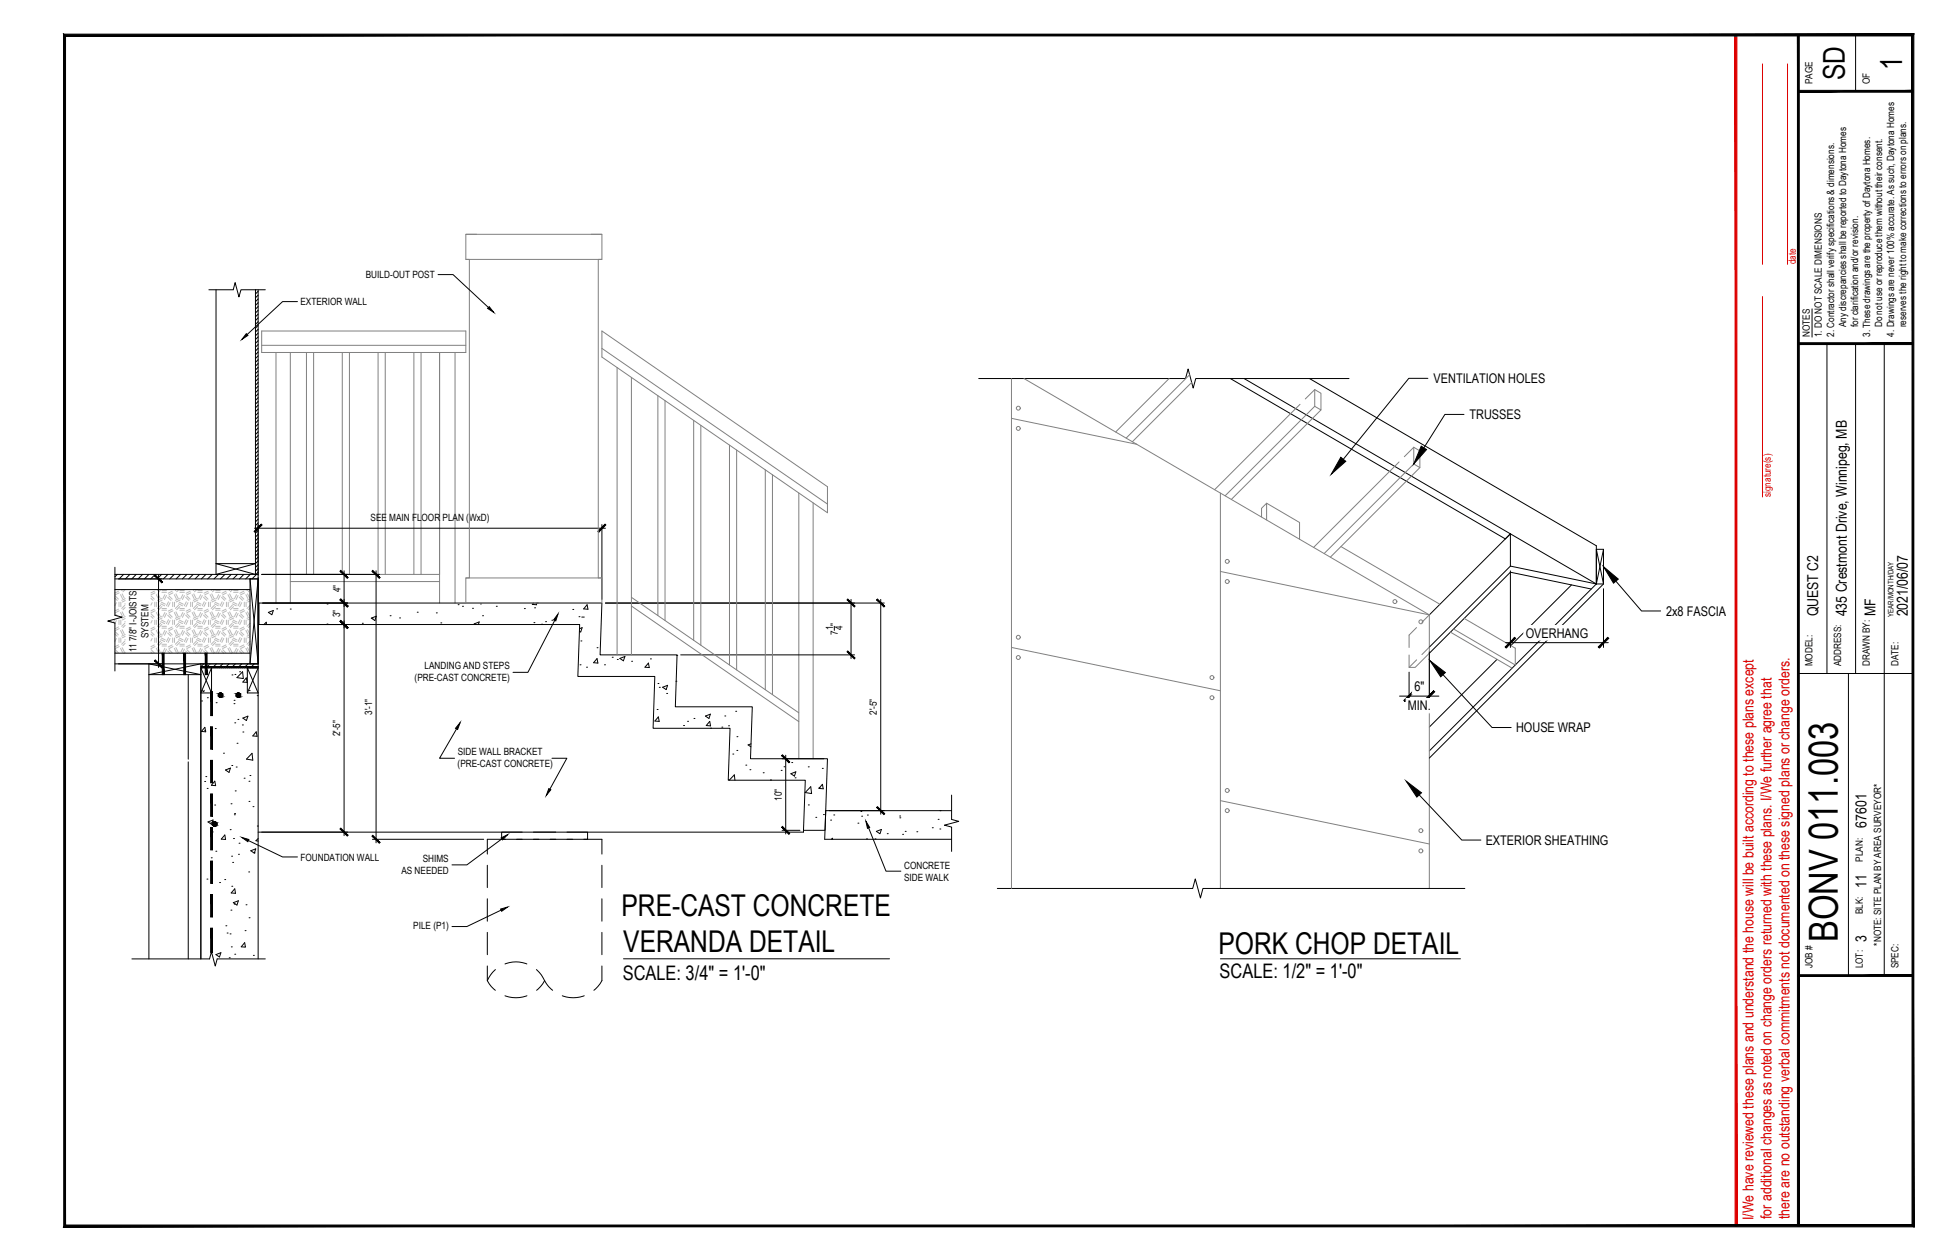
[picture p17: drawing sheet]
<svg xmlns="http://www.w3.org/2000/svg" width="432mm" height="279mm" viewBox="0 0 432 279" stroke-linecap="round" stroke-linejoin="round" font-family="sans-serif">
<defs><g id="words">
<text font-size="8.9" x="407.4" y="208.9" transform="rotate(-90 407.4 208.9)">BONV 011.003</text>
<g font-size="6.7">
<text x="408.9" y="17.8" transform="rotate(-90 408.9 17.8)">SD</text>
<text x="421.6" y="15.5" transform="rotate(-90 421.6 15.5)">1</text>
<text x="137.8" y="203.1">PRE-CAST CONCRETE</text>
<text x="138.2" y="211">VERANDA DETAIL</text>
<text x="270.1" y="211.5">PORK CHOP DETAIL</text>
</g>
<g font-size="4.4">
<text x="138" y="217.4">SCALE: 3/4&quot; = 1'-0&quot;</text>
<text x="270.3" y="216.9">SCALE: 1/2&quot; = 1'-0&quot;</text>
</g>
<g font-size="3.3">
<text x="403" y="136.7" transform="rotate(-90 403 136.7)">QUEST C2</text>
<text x="409.3" y="136.7" transform="rotate(-90 409.3 136.7)">435 Crestmont Drive, Winnipeg, MB</text>
<text x="415.7" y="136.7" transform="rotate(-90 415.7 136.7)">MF</text>
<text x="422.9" y="136.7" transform="rotate(-90 422.9 136.7)">2021/06/07</text>
<text x="413.7" y="183.6" transform="rotate(-90 413.7 183.6)">67601</text>
<text x="413.7" y="196.9" transform="rotate(-90 413.7 196.9)">11</text>
<text x="413.7" y="208.9" transform="rotate(-90 413.7 208.9)">3</text>
</g>
<g font-size="3.3" fill="#d00">
<text x="388.7" y="270.5" transform="rotate(-90 388.7 270.5)">I/We have reviewed these plans and understand the house will be built according to these plans except</text>
<text x="392.7" y="270.3" transform="rotate(-90 392.7 270.3)">for additional changes as noted on change orders returned with these plans. I/We further agree that</text>
<text x="396.7" y="270.3" transform="rotate(-90 396.7 270.3)">there are no outstanding verbal commitments not documented on these signed plans or change orders.</text>
</g>
<g font-size="3">
<text x="317.8" y="85">VENTILATION HOLES</text>
<text x="325.7" y="93">TRUSSES</text>
<text x="369.3" y="136.5">2x8 FASCIA</text>
<text x="338.2" y="141.4">OVERHANG</text>
<text x="313.5" y="153.3">6&quot;</text>
<text x="312" y="157.5">MIN.</text>
<text x="336" y="162.4">HOUSE WRAP</text>
<text x="329.3" y="187.3">EXTERIOR SHEATHING</text>
</g>
<g font-size="2.2">
<text x="401.8" y="18.7" transform="rotate(-90 401.8 18.7)">PAGE</text>
<text x="414.5" y="18.7" transform="rotate(-90 414.5 18.7)">OF</text>
<text x="81.1" y="61.7">BUILD-OUT POST</text>
<text x="66.6" y="67.7">EXTERIOR WALL</text>
<text x="401.2" y="74.8" transform="rotate(-90 401.2 74.8)">NOTES</text>
<text x="403.9" y="74.8" transform="rotate(-90 403.9 74.8)">1. DO NOT SCALE DIMENSIONS</text>
<text x="406.6" y="74.7" transform="rotate(-90 406.6 74.7)">2. Contractor shall verify specifications &amp; dimensions.</text>
<text x="409.2" y="72.6" transform="rotate(-90 409.2 72.6)">Any discrepancies shall be reported to Daytona Homes</text>
<text x="411.9" y="72.6" transform="rotate(-90 411.9 72.6)">for clarification and/or revision.</text>
<text x="414.5" y="74.7" transform="rotate(-90 414.5 74.7)">3. These drawings are the property of Daytona Homes.</text>
<text x="417.2" y="72.6" transform="rotate(-90 417.2 72.6)">Do not use or reproduce them without their consent.</text>
<text x="419.9" y="74.6" transform="rotate(-90 419.9 74.6)">4. Drawings are never 100% accurate. As such, Daytona Homes</text>
<text x="422.5" y="72.6" transform="rotate(-90 422.5 72.6)">reserves the right to make corrections to errors on plans.</text>
<text x="82.1" y="115.6">SEE MAIN FLOOR PLAN (WxD)</text>
<text x="75.5" y="131.3" transform="rotate(-90 75.5 131.3)">4&quot;</text>
<text x="75.4" y="136.9" transform="rotate(-90 75.4 136.9)">3&quot;</text>
<text x="32.9" y="141.5" transform="rotate(-90 32.9 141.5)">SYSTEM</text>
<text x="184.7" y="139.8" transform="rotate(-90 184.7 139.8)">1</text>
<text x="185.7" y="140.8" transform="rotate(-90 185.7 140.8)">7 &quot;</text>
<text x="186.8" y="139.8" transform="rotate(-90 186.8 139.8)">4</text>
<text x="30.3" y="144.7" transform="rotate(-90 30.3 144.7)">11 7/8&quot; I-JOISTS</text>
<text x="94.1" y="148.3">LANDING AND STEPS</text>
<text x="401.8" y="147.8" transform="rotate(-90 401.8 147.8)">MODEL:</text>
<text x="408.1" y="147.8" transform="rotate(-90 408.1 147.8)">ADDRESS:</text>
<text x="414.5" y="147.8" transform="rotate(-90 414.5 147.8)">DRAWN BY:</text>
<text x="420.8" y="147.8" transform="rotate(-90 420.8 147.8)">DATE:</text>
<text x="91.9" y="151">(PRE-CAST CONCRETE)</text>
<text x="82.5" y="158.6" transform="rotate(-90 82.5 158.6)">3'-1&quot;</text>
<text x="194.4" y="158.5" transform="rotate(-90 194.4 158.5)">2'-5&quot;</text>
<text x="75.4" y="163.3" transform="rotate(-90 75.4 163.3)">2'-5&quot;</text>
<text x="101.5" y="167.4">SIDE WALL BRACKET</text>
<text x="101.4" y="170.1">(PRE-CAST CONCRETE)</text>
<text x="173.3" y="177.6" transform="rotate(-90 173.3 177.6)">10&quot;</text>
<text x="66.6" y="190.8">FOUNDATION WALL</text>
<text x="93.7" y="191.2">SHIMS</text>
<text x="412.9" y="191" transform="rotate(-90 412.9 191)">PLAN:</text>
<text x="89" y="193.9">AS NEEDED</text>
<text x="200.4" y="192.6">CONCRETE</text>
<text x="200.4" y="195.3">SIDE WALK</text>
<text x="412.9" y="202.8" transform="rotate(-90 412.9 202.8)">BLK:</text>
<text x="91.6" y="206">PILE (P1)</text>
<text x="417" y="209.7" transform="rotate(-90 417 209.7)">*NOTE: SITE PLAN BY AREA SURVEYOR*</text>
<text x="401.8" y="214.7" transform="rotate(-90 401.8 214.7)">JOB #</text>
<text x="412.9" y="214.7" transform="rotate(-90 412.9 214.7)">LOT:</text>
<text x="420.8" y="214.7" transform="rotate(-90 420.8 214.7)">SPEC:</text>
</g>
<g font-size="2.2" fill="#d00">
<text x="398.1" y="58.6" transform="rotate(-90 398.1 58.6)">date</text>
<text x="392.5" y="110.2" transform="rotate(-90 392.5 110.2)">signature(s)</text>
</g>
<text font-size="1.7" x="419.7" y="136.8" transform="rotate(-90 419.7 136.8)">YEAR/MONTH/DAY</text>
</g></defs>
<!-- layer: 0 -->
<g fill="none" stroke="#bababa" stroke-width=".22">
<path d="M24.2 137.6l.6 .3M25.4 137.4l-.3 .6M25.5 132.6l.5 .5M25.6 136.1l.4 .5M25.6 132.2l.7 .7M25.8 133.6l-.3 .7M25.8 137.6l-.3 .7M26.3 131.1l-.8 .4M26.3 135.1l-.8 .4M26.3 139l-.8 .4M26.4 133.5v1M26.4 137.5v1"/>
<path d="M26.4 139.4l-.9 .4M26.4 131.5l-.9 .4M26.4 135.4l-.9 .5M26.7 139.8l.5 .9M26.7 135.8l.5 .9M26.7 131.9l.5 .9M26.8 133.5v1M26.8 137.5v1M27.1 139.6l.4 .9M27.1 135.7l.4 .9M27.1 131.7l.4 .9M27.2 130.7l-.2 .3"/>
<path d="M27.7 134.2l-.7 .7M27.7 138.2l-.7 .7M27.7 137.9h.1M27.7 133.9h.1M27.7 130.7l-.5 .5M27.8 134.7l-.6 .5M27.8 138.7l-.6 .5M27.8 132.8l-.8 .3M27.8 136.7l-.8 .4M27.8 133.2l-.7 .3M27.8 137.2l-.7 .3M33.5 136.6l.4 .5"/>
<path d="M33.5 132.7l.4 .4M33.5 136.1l.7 .7M33.5 132.2l.7 .7M33.7 133.6l-.2 .6M33.7 137.6l-.2 .5M34.2 131.1l-.7 .4M34.2 135.1l-.7 .4M34.2 139l-.7 .4M34.3 133.5v1M34.3 137.5v1M34.4 135.4l-.9 .5M34.4 139.4l-.9 .4"/>
<path d="M34.4 131.5l-.9 .4M34.7 139.8l.4 .9M34.7 135.8l.4 .9M34.7 131.9l.4 .9M34.7 133.5v1M34.7 137.5v1M35 139.6l.5 .9M35 135.7l.5 .9M35 131.7l.5 .9M35.1 130.7l-.2 .3M35.6 134.2l-.7 .7M35.6 138.2l-.7 .7"/>
<path d="M35.6 137.9l.9 .4M35.6 133.9l.9 .4M35.7 130.7l-.5 .5M35.8 137.5l.8 .4M35.8 133.5l.8 .5M35.8 132.7l-.9 .4M35.8 136.7l-.9 .4M35.9 134.5l-.7 .7M35.9 138.5l-.7 .7M35.9 131.4h1M35.9 135.3h1M35.9 139.3h1"/>
<path d="M35.9 131h1M35.9 134.9h1M35.9 138.9h1M35.9 133l-.8 .5M35.9 137l-.8 .5M36.5 131.9l-.4 .9M36.5 135.8l-.4 .9M36.5 139.8l-.4 .9M36.9 132.1l-.4 .8M36.9 136l-.4 .9M36.9 140l-.4 .9M37.2 136.4l.7 .7"/>
<path d="M37.2 132.4l.7 .7M37.3 133.4l-.4 .9M37.3 137.4l-.4 .9M37.5 136.1l.7 .7M37.5 132.2l.7 .7M37.7 133.6l-.4 .9M37.7 137.6l-.4 .9M38.2 131.1l-.9 .4M38.2 135.1l-.9 .4M38.2 139l-.9 .5M38.3 133.5v1M38.3 137.5v1"/>
<path d="M38.3 131.5l-.8 .4M38.3 135.4l-.8 .5M38.3 139.4l-.8 .4M38.6 139.8l.5 .9M38.6 135.8l.5 .9M38.6 131.9l.5 .9M38.7 133.5v1M38.7 137.5v1M39 139.6l.4 .9M39 135.7l.4 .9M39 131.7l.4 .9M39.1 130.7l-.2 .3"/>
<path d="M39.6 134.2l-.7 .7M39.6 138.2l-.7 .7M39.6 137.9l.9 .4M39.6 133.9l.9 .4M39.7 130.7l-.5 .5M39.7 137.5l.9 .4M39.7 133.5l.9 .5M39.8 132.7l-.9 .4M39.8 136.7l-.9 .4M39.9 131.4h1M39.9 135.3h1M39.9 139.3h1"/>
<path d="M39.9 131h1M39.9 134.9h1M39.9 138.9h1M39.9 134.5l-.7 .7M39.9 138.5l-.7 .7M39.9 133l-.9 .5M39.9 137l-.9 .5M40.5 131.9l-.4 .9M40.5 135.8l-.4 .9M40.5 139.8l-.4 .9M40.9 132.1l-.5 .8M40.9 136l-.5 .9"/>
<path d="M40.9 140l-.5 .9M41.2 136.4l.7 .7M41.2 132.4l.7 .7M41.3 133.4l-.4 .9M41.3 137.4l-.4 .9M41.4 136.1l.7 .7M41.4 132.2l.7 .7M41.7 133.6l-.5 .9M41.7 137.6l-.5 .9M42.1 131.1l-.8 .4M42.1 135.1l-.8 .4M42.1 139l-.8 .5"/>
<path d="M42.3 133.5v1M42.3 137.5v1M42.3 131.5l-.9 .4M42.3 139.4l-.9 .4M42.3 135.4l-.9 .5M42.6 139.8l.4 .9M42.6 135.8l.4 .9M42.6 131.9l.4 .9M42.7 133.5v1M42.7 137.5v1M43 139.6l.4 .9M43 135.7l.4 .9"/>
<path d="M43 131.7l.4 .9M43.1 130.7l-.3 .3M43.5 134.2l-.7 .7M43.5 138.2l-.7 .7M43.5 137.9l.9 .4M43.5 133.9l.9 .4M43.6 130.7l-.5 .5M43.7 137.5l.9 .4M43.7 133.5l.9 .5M43.7 132.7l-.9 .4M43.7 136.7l-.9 .4M43.8 134.5l-.7 .7"/>
<path d="M43.8 138.5l-.7 .7M43.8 131.4h1M43.8 135.3h1M43.8 139.3h1M43.8 131h1M43.8 134.9h1M43.8 138.9h1M43.9 133l-.9 .5M43.9 137l-.9 .5M44.5 131.9l-.5 .9M44.5 135.8l-.5 .9M44.5 139.8l-.5 .9"/>
<path d="M44.8 132.1l-.4 .8M44.8 136l-.4 .9M44.8 140l-.4 .9M45.1 136.4l.7 .7M45.1 132.4l.7 .7M45.3 133.4l-.5 .9M45.3 137.4l-.5 .9M45.4 136.1l.7 .7M45.4 132.2l.7 .7M45.6 133.6l-.4 .9M45.6 137.6l-.4 .9M46.1 131.1l-.9 .4"/>
<path d="M46.1 135.1l-.9 .4M46.1 139l-.9 .5M46.2 133.5v1M46.2 137.5v1M46.3 131.5l-.9 .4M46.3 135.4l-.9 .5M46.3 139.4l-.9 .4M46.6 139.8l.4 .9M46.6 135.8l.4 .9M46.6 131.9l.4 .9M46.6 133.5v1M46.6 137.5v1"/>
<path d="M46.9 139.6l.5 .9M46.9 135.7l.5 .9M46.9 131.7l.5 .9M47 130.7l-.2 .3M47.5 134.2l-.7 .7M47.5 138.2l-.7 .7M47.5 137.9l.9 .4M47.5 133.9l.9 .4M47.6 130.7l-.5 .5M47.7 137.5l.9 .4M47.7 133.5l.9 .5M47.7 132.7l-.9 .4"/>
<path d="M47.7 136.7l-.9 .4M47.8 131.4h1M47.8 135.3h1M47.8 139.3h1M47.8 131h1M47.8 134.9h1M47.8 138.9h1M47.8 134.5l-.7 .7M47.8 138.5l-.7 .7M47.9 133l-.9 .5M47.9 137l-.9 .5M48.5 131.9l-.5 .9"/>
<path d="M48.5 135.8l-.5 .9M48.5 139.8l-.5 .9M48.8 132.1l-.4 .8M48.8 136l-.4 .9M48.8 140l-.4 .9M49.1 136.4l.7 .7M49.1 132.4l.7 .7M49.2 133.4l-.4 .9M49.2 137.4l-.4 .9M49.4 136.1l.7 .7M49.4 132.2l.7 .7M49.6 133.6l-.4 .9"/>
<path d="M49.6 137.6l-.4 .9M50.1 131.1l-.9 .4M50.1 135.1l-.9 .4M50.1 139l-.9 .5M50.2 133.5v1M50.2 137.5v1M50.2 131.5l-.9 .4M50.2 135.4l-.9 .5M50.2 139.4l-.9 .4M50.5 139.8l.5 .9M50.5 135.8l.5 .9M50.5 131.9l.5 .9"/>
<path d="M50.6 133.5v1M50.6 137.5v1M50.9 139.6l.4 .9M50.9 135.7l.4 .9M50.9 131.7l.4 .9M51 130.7l-.2 .3M51.5 134.2l-.7 .7M51.5 138.2l-.7 .7M51.5 137.9l.9 .4M51.5 133.9l.9 .4M51.5 130.7l-.4 .5M51.7 137.5l.8 .4"/>
<path d="M51.7 133.5l.8 .5M51.7 132.7l-.9 .4M51.7 136.7l-.9 .4M51.8 134.5l-.7 .7M51.8 138.5l-.7 .7M51.8 131.4h1M51.8 135.3h1M51.8 139.3h1M51.8 131h1M51.8 134.9h1M51.8 138.9h1M51.8 133l-.9 .5"/>
<path d="M51.8 137l-.9 .5M52.4 131.9l-.4 .9M52.4 135.8l-.4 .9M52.4 139.8l-.4 .9M52.8 132.1l-.5 .8M52.8 136l-.5 .9M52.8 140l-.5 .9M53.1 136.4l.7 .7M53.1 132.4l.7 .7M53.2 133.4l-.4 .9M53.2 137.4l-.4 .9M53.3 136.1l.7 .7"/>
<path d="M53.3 132.2l.7 .7M53.6 133.6l-.5 .9M53.6 137.6l-.5 .9M54 131.1l-.8 .4M54 135.1l-.8 .4M54 139l-.8 .5M54.2 133.5v1M54.2 137.5v1M54.2 131.5l-.9 .4M54.2 135.4l-.9 .5M54.2 139.4l-.9 .4M54.5 139.8l.5 .9"/>
<path d="M54.5 135.8l.5 .9M54.5 131.9l.5 .9M54.6 133.5v1M54.6 137.5v1M54.9 139.6l.4 .9M54.9 135.7l.4 .9M54.9 131.7l.4 .9M55 130.7l-.3 .3M55.4 134.3l-.7 .6M55.4 138.2l-.7 .7M55.4 130.8l-.4 .4M55.4 134.8l-.4 .4"/>
<path d="M55.4 138.8l-.4 .4M55.4 132.8l-.7 .3M55.4 136.8l-.7 .3M55.4 133.2l-.5 .3M55.4 137.2l-.5 .3M25.5 144.5l.3 .3M25.5 140.6l.5 .5M25.6 144.1l.7 .7M25.6 140.1l.7 .7M25.8 141.6l-.3 .6M26.3 143l-.8 .4M26.4 141.5v1"/>
<path d="M26.4 143.4l-.9 .4M26.7 143.8l.5 .8M26.8 141.5v1M27.1 143.6l.4 .9M27.7 142.1l-.7 .8M27.7 141.8l.1 .1M27.8 142.6l-.6 .5M27.8 140.7l-.8 .4M27.8 144.6l-.4 .2M27.8 141.1l-.7 .3M33.5 144.6l.2 .2M33.5 140.6l.4 .5"/>
<path d="M33.5 144.1l.7 .7M33.5 140.1l.7 .7M33.7 141.6l-.2 .5M34.2 143l-.7 .4M34.3 141.5v1M34.4 143.4l-.9 .4M34.7 143.8l.4 .8M34.7 141.5v1M35 143.6l.5 .9M35.6 142.1l-.7 .8M35.6 141.8l.9 .5M35.8 141.5l.8 .4"/>
<path d="M35.8 140.6l-.9 .5M35.8 144.6l-.5 .2M35.9 142.4l-.7 .7M35.9 143.2h1M35.9 142.9h1M35.9 141l-.8 .4M36.5 143.8l-.4 .8M36.9 143.9l-.4 .9M37.2 144.3l.5 .5M37.2 140.4l.7 .7M37.3 141.4l-.4 .9M37.5 144.1l.7 .7"/>
<path d="M37.5 140.1l.7 .7M37.7 141.6l-.4 .9M38.2 143l-.9 .5M38.3 141.5v1M38.3 143.4l-.8 .4M38.6 143.8l.5 .8M38.7 141.5v1M39 143.6l.4 .9M39.6 142.1l-.7 .8M39.6 141.8l.9 .5M39.7 141.5l.9 .4M39.8 140.6l-.9 .5"/>
<path d="M39.8 144.6l-.5 .2M39.9 143.2h1M39.9 142.9h1M39.9 142.4l-.7 .7M39.9 141l-.9 .4M40.5 143.8l-.4 .8M40.9 143.9l-.5 .9M41.2 144.3l.4 .5M41.2 140.4l.7 .7M41.3 141.4l-.4 .9M41.4 144.1l.7 .7M41.4 140.1l.7 .7"/>
<path d="M41.7 141.6l-.5 .9M42.1 143l-.8 .5M42.3 141.5v1M42.3 143.4l-.9 .4M42.6 143.8l.4 .8M42.7 141.5v1M43 143.6l.4 .9M43.5 142.1l-.7 .8M43.5 141.8l.9 .5M43.7 141.5l.9 .4M43.7 140.6l-.9 .5M43.7 144.6l-.4 .2"/>
<path d="M43.8 142.4l-.7 .7M43.8 143.2h1M43.8 142.9h1M43.9 141l-.9 .4M44.5 143.8l-.5 .8M44.8 143.9l-.4 .9M45.1 144.3l.5 .5M45.1 140.4l.7 .7M45.3 141.4l-.5 .9M45.4 144.1l.7 .7M45.4 140.1l.7 .7M45.6 141.6l-.4 .9"/>
<path d="M46.1 143l-.9 .5M46.2 141.5v1M46.3 143.4l-.9 .4M46.6 143.8l.4 .8M46.6 141.5v1M46.9 143.6l.5 .9M47.5 142.1l-.7 .8M47.5 141.8l.9 .5M47.7 141.5l.9 .4M47.7 140.6l-.9 .5M47.7 144.6l-.4 .2M47.8 143.2h1"/>
<path d="M47.8 142.9h1M47.8 142.4l-.7 .7M47.9 141l-.9 .4M48.5 143.8l-.5 .8M48.8 143.9l-.4 .9M49.1 144.3l.5 .5M49.1 140.4l.7 .7M49.2 141.4l-.4 .9M49.4 144.1l.7 .7M49.4 140.1l.7 .7M49.6 141.6l-.4 .9M50.1 143l-.9 .5"/>
<path d="M50.2 141.5v1M50.2 143.4l-.9 .4M50.5 143.8l.5 .8M50.6 141.5v1M50.9 143.6l.4 .9M51.5 142.1l-.7 .8M51.5 141.8l.9 .5M51.7 141.5l.8 .4M51.7 140.6l-.9 .5M51.7 144.6l-.5 .2M51.8 142.4l-.7 .7M51.8 143.2h1"/>
<path d="M51.8 142.9h1M51.8 141l-.9 .4M52.4 143.8l-.4 .8M52.8 143.9l-.5 .9M53.1 144.3l.5 .5M53.1 140.4l.7 .7M53.2 141.4l-.4 .9M53.3 144.1l.7 .7M53.3 140.1l.7 .7M53.6 141.6l-.5 .9M54 143l-.8 .5M54.2 141.5v1"/>
<path d="M54.2 143.4l-.9 .4M54.5 143.8l.5 .8M54.6 141.5v1M54.9 143.6l.4 .9M55.4 142.2l-.7 .7M55.4 142.7l-.4 .4M55.4 140.7l-.7 .4M55.4 144.7l-.2 .1M55.4 141.2l-.5 .2"/>
</g>
<g fill="none" stroke="#000" stroke-width=".22">
<path d="M411.3 7.8v12.4M46.3 64.3h5.4l.4-1.6 .9 3.1 .4-1.5h5.4M47.9 64.3v63.1l8.7-2.4M56.6 64.3v63.1l-8.7-2.4h8.7M56.7 64.3h-.1M57.2 64.3v148.3M57.2 64.6l-.6 .6M57.2 65.4l-.6 .6M57.2 66.3l-.6 .6M57.2 67.1l-.6 .6M57.2 68l-.6 .6M57.2 68.8l-.6 .6"/>
<path d="M57.2 69.7l-.6 .5M57.2 70.5l-.6 .6M57.2 71.3l-.6 .6M57.2 72.2l-.6 .6M57.2 73l-.6 .6M57.2 73.9l-.6 .6M57.2 74.7l-.6 .6M57.2 75.5l-.6 .6M57.2 76.4l-.6 .6M57.2 77.2l-.6 .6M57.2 78.1l-.6 .6M57.2 78.9l-.6 .6"/>
<path d="M57.2 79.7l-.6 .6M65.9 66.9h-3.3l-7.8 7.3M97.1 60.9h3.3l7.9 7.3M401.7 68.5v6.3M405 76.2v73.1M411.3 76.2v73.1M417.7 76.2v140.1M57.2 80.6l-.6 .6M57.2 81.4l-.6 .6M57.2 82.3l-.6 .6M57.2 83.1l-.6 .6M57.2 84l-.6 .6"/>
<path d="M57.2 84.8l-.6 .6M57.2 85.6l-.6 .6M57.2 86.5l-.6 .6M57.2 87.3l-.6 .6M57.2 88.2l-.6 .6M57.2 89l-.6 .6M57.2 89.8l-.6 .6M57.2 90.7l-.6 .6M57.2 91.5l-.6 .6M57.2 92.4l-.6 .6M57.2 93.2l-.6 .6M57.2 94.1l-.6 .6"/>
<path d="M57.2 94.9l-.6 .6M57.2 95.8l-.6 .5M57.2 96.6l-.6 .6M57.2 97.4l-.6 .6M57.2 98.3l-.6 .6M57.2 99.1l-.6 .6M57.2 100l-.6 .6M216.9 83.9h45.9l.6-2.1 1.1 4.3 .6-2.2h33.9M272.7 83.9l61 35.6M275.8 83.9l78.1 45.6h1.5v-7.7h-1.5v7.7M290.3 83.9l63.6 37.1v8.5M56.4 117.1h77.8"/>
<path d="M57.2 100.8l-.6 .6M57.2 101.6l-.6 .6M57.2 102.5l-.6 .6M57.2 103.3l-.6 .6M57.2 104.2l-.6 .6M57.2 105l-.6 .6M57.2 105.8l-.6 .6M57.2 106.7l-.6 .6M57.2 107.5l-.6 .6M57.2 108.4l-.6 .6M57.2 109.2l-.6 .6M57.2 110.1l-.6 .6"/>
<path d="M57.2 110.9l-.6 .6M57.2 111.7l-.6 .6M57.2 112.6l-.6 .6M57.2 113.4l-.6 .6M57.2 114.3l-.6 .6M57.2 115.1l-.6 .6M57.2 115.9l-.6 .6M57.2 116.8l-.6 .6M57.2 117.6l-.6 .6M57.2 118.5l-.6 .6M57.2 119.3l-.6 .6M133.4 116.3v16.6"/>
<path d="M334.8 118.4l-18 17.9M25.5 125.8v10.6l1.6 .5-3.2 .8 1.6 .4v10.7M25.5 128.4h31.7l-1.8 18.8M25.5 127.4h31.7M25.5 130.7h29.9M26 127.4l-.5 .5M27.4 127.4l-1 1M28.8 127.4l-1 1M30.2 127.4l-1 1M31.6 127.4l-1 1M33 127.4l-1 1M34.4 127.4l-1 1"/>
<path d="M35.1 127.6v20.4M35.8 127.4l-1 1M37.2 127.4l-1 1M38.6 127.4l-1 1M40 127.4l-1 1M41.4 127.4l-1 1M42.8 127.4l-1 1M44.2 127.4l-.9 1M45.6 127.4l-1 1M47 127.4l-1 1M48.4 127.4l-1 1M49.9 127.4l-1 1"/>
<path d="M51.3 127.4l-1 1M52.6 127.4l-.9 1M54 127.4l-.9 1M55.4 128.4h1.8v18.8h-1.8zM55.4 128.4l1.8 18.8h-31.7M55.5 127.4l-1 1M56.9 127.4l-1 1M57.2 120.2l-.6 .5M57.2 121l-.6 .6M57.2 121.8l-.6 .6M57.2 122.7l-.6 .6M57.2 123.5l-.6 .6"/>
<path d="M57.2 124.4l-.6 .6M57.2 125.2l-.6 .6M57.2 126.1l-.6 .6M57.2 126.9l-.5 .5M57.4 133.7h76l-.4 11.5h17.1l-.4 11.5h17.1l-.4 11.5h17l-.5 15.9h-4.8l.4-11.1h-17.1l.4-11.5h-17l.3-11.5h-17l.4-11.5h-71.1zM58 127.4h26.1M58.2 133.7h18.9M58.2 138.5h18.9M58.5 138.5l.5-.5 .1 .5M59.5 135.8l1.1-.4-.3 .9zM61.3 135h.1M64.3 135.1h.1"/>
<path d="M72.5 138.4h.1M72.5 133.9h.1M76.3 126.6v58.7M80.3 138.2h.1M82.3 137.1l1.1-.5-.3 1zM82.5 137.1h.1M83.4 126.6v60.3M86.5 136.5h.1M88.6 137h.1M92.5 135.8h.1M96.7 135.9h.1M97.7 138.1h.1"/>
<path d="M101.5 134.1h.1M102.5 134.4h.1M104.7 134.9h.1M105.3 138.5l-.2-.2 1.1-.4-.2 .6M106.5 133.9h.1M107 136.5h.1M110 134.4h.1M116.2 135h.1M118.2 133.7l-.2 .3 .9 .1v-.4M118.3 138.1h.1M118.5 134.8h.1M119.2 133.7h.1"/>
<path d="M119.3 133.7h-.1M120 138.4h.1M120.9 137.9h.1M122.3 137.5h.1M123 137.6l-6 11.5h-3.3M127 135.1h.1M128.3 136.8h.1M128.4 139.4l.6-.2-.3 .9-.3-.1M129 136.8h.1M129.3 136.8h.1M130.1 134.1l.2 1-.9-.1zM134.2 133.7h61.8"/>
<path d="M184.9 138.9v.9M188.6 132.9v13.1M195.2 132.9v47.6M334.8 126.6v17M348.3 129.7l-13.4 13.5M352.7 130.6l-17.9-3.7-18 18M353.9 129.5l-37.1 37M353.9 121.8l1.5 7.7-38.6 38.6M353.9 129.5l-19.1-4-18 18M355.4 121.8l-1.5 7.7M355.4 130.5v13.1M25.5 144.8h29.9"/>
<path d="M41.7 149.6v18.8M44.5 147.8h12.7M44.6 147.8l.3 .3M44.7 155.4h.1M44.7 153.1l.5 .3 .1-.3M44.8 147.8l-.3 .3M45 147.8l.3 .3M45.2 147.2l-.6 .6M45.3 147.8l-.3 .3M45.4 147.8l.3 .3M45.7 147.8l-.3 .3M45.8 147.8l.3 .3"/>
<path d="M46 154.7h.1M46.1 147.8l-.3 .3M46.3 147.8l.3 .3M46.3 147.5l-.3 .3M46.5 147.8l-.3 .3M46.6 147.2l-.1 .1M46.7 147.8l.3 .3M46.9 148.1v5.6h-2.4zM47 147.8l-.3 .3M47.1 147.8l.3 .3M47.5 147.8l.3 .3M47.8 147.8l-.3 .3"/>
<path d="M47.9 155.8h.1M47.9 147.8l.3 .3M48 147.2l-.9 .9M48.2 147.8l-.3 .3M48.4 147.8l.3 .3M48.5 153.9h.1M48.6 147.8l-.3 .3M48.8 147.8l.3 .3M49.1 147.8l-.3 .3M49.2 147.8l.3 .3M49.4 147.2l-.6 .6M49.5 147.8l-.3 .3"/>
<path d="M49.6 147.8l.3 .3M49.9 147.8l-.3 .3M50 147.8l.3 .3M50.3 147.8l-.3 .3M50.5 147.8l.3 .3M50.7 147.8l-.3 .3M50.8 147.2l-.6 .6M50.9 147.8l.3 .3M51.2 147.8l-.3 .3M51.3 147.8l.3 .3M51.4 149.7h.1M51.7 147.8l.3 .3"/>
<path d="M51.9 156h.1M51.9 155.3h.1M52 147.8l-.3 .3M52.1 149.6h.1M52.2 147.8l.3 .3M52.2 147.2l-.9 .9M52.4 147.8l-.3 .3M52.6 147.8l.3 .3M52.7 159.5h.1M52.8 147.8l-.3 .3M52.9 154.2h.1M53.1 149h.1"/>
<path d="M53.3 147.8l-.3 .3M53.4 147.8l.3 .3M53.6 147.2l-.6 .6 .3 .3M53.7 147.8l-.3 .3M53.8 149l.1 1.5-1.4-.2zM53.8 159.2l1.2-.4-.4 1zM53.8 147.8l.3 .3M54.1 147.8l-.3 .3M54.3 147.8l.3 .3M54.5 147.8l-.3 .3M54.6 150.3l.2 1-1-.1zM54.7 147.8l.3 .3"/>
<path d="M54.8 148.1l2.4 5.6h-2.4zM55 147.8l-.3 .3M55 147.2l-.6 .6M55.1 147.8l.3 .3M55.2 153.1h.1M55.4 147.8l-.3 .3M55.5 147.8l.3 .3M56 147.8l.2 .3M56.2 147.8l-.3 .3M56.4 147.2l-.9 .9M56.4 147.8l.3 .3M56.6 147.8l-.3 .3"/>
<path d="M56.8 147.8l.3 .3M57 154.3h.1M57.1 147.8l-.3 .3M57.2 148.1h-12.7l2.4 5.6M57.2 148.1l-2.4 5.6M57.2 148.1h.1M128.6 147.4h.1M128.8 142.1h.1M130 147.9h.1M132.3 143.6h.1M132.3 146l.2 1h-.9zM134 147.4h.1"/>
<path d="M135.7 145.7h.1M136.8 146.2h.1M137.4 146l1.1-.4-.3 .9zM140 146.6h.1M143.7 147l.2 1-.9-.1zM144.2 146.1h.1M145.7 157.3h.1M145.8 151.6h.1M145.9 159l.2 1-.9-.1zM146.1 152.4h.1M146.9 152.4l1.1-.4-.3 .9zM147.8 153.8h.1"/>
<path d="M149.8 151.1h.1M150 145.3h.1M150.9 145.2h38.5M152.4 159.9h.1M153.8 159.3h.1M156.4 158.8l1.1-.4-.4 .9zM157.3 160l.2 1-.9-.1zM160.7 158.8h.1M163.1 157.7h.1M310.2 154.4h8.7M312.3 149v6.4M316.8 144.6v10.8"/>
<path d="M331.8 146.2l-15 15M333.7 142.5h22.8M398.6 149.3h25.4M409.7 149.3v67M41.7 168.9v43.7M45.4 173.3h.1M45.4 162h.1M45.4 161.3l.2 1-1-.1zM45.6 172.2h.1M45.9 174.8h.1M47.6 178.5h.1M47.6 173.2l.2 1-1-.1z"/>
<path d="M47.7 161.6h.1M49.5 167h.1M50 170.7l1.1-.4-.3 1zM50.7 170.4h.1M51.2 178.2h.1M51.4 169.7h.1M52 160.3h.1M52.1 175.4h.1M52.4 170.1h.1M52.5 164.8h.1M53.7 160.8h.1M53.8 162.3h.1"/>
<path d="M54.1 172.6h.1M55.2 177.7h.1M55.2 173.2h.1M55.4 172h.1M55.9 167l.1 1.6-1.4-.3zM56.1 178.9h.1M56.8 162.3l.2 1-1-.1zM101.2 161.6l-3.8 6.5h3.4M122.4 168.1h3.3l-3.8 6.9M151.5 160.9h.1M157.5 161.5h.1M160 161.2h.1"/>
<path d="M161.5 160.9h.1M161.6 173l1.2-1.2 .1 1.2M162.4 167.2h.1M163.3 166.4h.1M163.4 163.4h.1M165.3 169.7h.1M166.2 170.7h.1M166.5 164.9l-.7 .3 .6 .4M169.2 171.4h.1M170.8 173h.1M173.2 170.8h.1M173.4 168.2h9.2"/>
<path d="M173.8 170h.1M174.2 167.5v17.4M175.3 171.6l1.1-.5-.3 1zM175.5 169.1h.1M176.2 172.5h.1M179.2 170h.1M179.2 178.5h.1M179.7 174.4l.2 1.6-1.4-.3zM181.6 174.7h.1M182.3 170.4h.1M182.3 173.9l.2 1-1-.1zM190.8 179.9h.1"/>
<path d="M208.4 179.8h.1M210.9 176.3v5.4l1.6 .4-3.2 .9 1.6 .4v5.4M210.9 179.8h-27.9l-.2 6.3h28.1M45.9 194.9h.1M46.1 182.3l1.1-.5-.3 1zM46.8 190.2h.1M47 184.5h.1M47.8 188.8h.1M48.7 195.7h.1M49.8 195h.1M49.8 185.2l.2 1-.9-.1zM51 184h.1"/>
<path d="M51.3 189.9h.1M51.4 196.5h.1M51.6 191.2h.1M51.8 185.9h.1M52 180.7h.1M52 180.4h.1M52 197.1l.2 1-.9-.1zM52.9 189.4h.1M53 187h.1M55.1 186.4l7.5 3.6h3.3M55.1 193.4h.1M55.6 188.7l1.1-.5-.3 1z"/>
<path d="M56.3 189.1h.1M57 183.2h.1M57.2 185.9l-.5 .5 .5 .1M82.6 186.1h24.6M111.2 186l-7.7 5.8h-3.3M173.4 184.1h3.9M178.1 184.1v.4h-120.9M180.8 181.2h.1M182.5 180.6h.1M184.1 181.9h.1M184.3 186.1l.2-.2 .1 .2M184.8 180.7h.1"/>
<path d="M190.2 182.5h.1M191 181h.1M192.1 186h.1M192.3 180.7h.1M192.5 183.6l3.9 9.6h3.3M194 186h.1M194.3 184.4l1.1-.5-.3 1zM196.7 184.9h.1M199.4 180.9h.1M199.5 181.3h.1M200.1 185h.1M200.6 184.4h.1"/>
<path d="M203.2 184.4h.1M206.7 183.6h.1M207.9 181.7h.1M208.3 183.8h.1M221.1 197h43.3l.6-2.1 1.1 4.2 .5-2.1h58.1M29.2 212.6h17.2l.5-1.6 .8 3.2 .4-1.6h10.7M33 212.6v-65.4l11.5 2.4h-11.5l11.5-2.4v65.4M46.7 211.2h.4M46.7 203.2h.1M47.9 211.7l1.1-.4-.4 .9zM50.1 205.3h.1M50.3 206.9h.1"/>
<path d="M50.8 212.4h.1M51 207.1h.1M51.2 201.8h.1M51.3 210h.1M51.7 200.2l1.1-.5-.3 1zM51.9 200.5h.1M52 211.6h.1M54.2 209l.2 1-.9-.1zM54.3 206.4h.1M54.5 200.6h.1M55.2 203.5h.1M56.2 211.9h.1"/>
<path d="M111.1 201.8l-7.6 3.7h-3.3"/>
<circle cx="48.9" cy="154.1" r=".48"/>
<circle cx="52.8" cy="154.1" r=".48"/>
<circle cx="47.6" cy="182.7" r=".48"/>
</g>
<g fill="#000" stroke="#000" stroke-width=".22">
<path d="M54.6 74l.4 .4-1.4 .9zM108.4 68l1 1.3-1.3-.9zM123.7 136.2l-.5 1.5-.5-.3zM102 160.2l-.6 1.5-.4-.2zM121.7 174.9l.4 .2-1 1.3zM53.6 185.7l1.6 .5-.3 .4zM111.1 185.8l1.4-.7-1.1 1.1zM191.9 182.1l.9 1.4-.5 .2zM111 201.6l1.5-.5-1.3 1z"/>
<path d="M398.6 20.4h25.4v-.4zM398.6 20h25.4l-25.4 .4z"/>
<path d="M398.6 76.4h25.4v-.4zM398.6 76h25.4l-25.4 .4z"/>
<path d="M57.9 116.2l-1.4 1.8 1.6-1.6zM57.9 116.2l-1.4 1.8-.2-.2z"/>
<path d="M132.5 117.8l.2 .2 1.4-1.8zM134.1 116.2l.2 .2-1.6 1.6z"/>
<path d="M34.3 127.6l1.5 1.6 .2-.1zM34.3 127.6l.1-.1 1.6 1.6z"/>
<path d="M75.6 132.8l-.2 .2 1.7 1.4zM75.4 133l1.7 1.4-.1 .2z"/>
<path d="M75.6 137.6l-.2 .2 1.7 1.4zM75.4 137.8l1.7 1.4-.1 .2z"/>
<path d="M75.4 126.7l1.6 1.5 .1-.1zM75.4 126.7l.2-.2 1.5 1.6z"/>
<path d="M75.4 137.8l1.6 1.6 .1-.2zM75.4 137.8l.2-.2 1.5 1.6z"/>
<path d="M75.4 133l1.6 1.6 .1-.2zM75.4 133l.2-.2 1.5 1.6z"/>
<path d="M82.5 126.7l1.6 1.5 .1-.1zM82.6 126.5l1.6 1.6-1.7-1.4z"/>
<path d="M187.8 133l1.6 1.6 .1-.2zM187.9 132.8l1.6 1.6-1.7-1.4z"/>
<path d="M194.3 133l1.6 1.6 .2-.2zM194.3 133l.2-.2 1.6 1.6z"/>
<path d="M34.4 146.3l-.1 .2 1.7 1.4zM34.3 146.5l1.7 1.4-.2 .2z"/>
<path d="M36 144.8l.4 4.8v-4.8zM36 144.8l.4 4.8h-.4z"/>
<path d="M40.7 144.8l.4 4.8v-4.8zM40.7 144.8l.4 4.8h-.4z"/>
<path d="M45.5 144.8l.4 4.8v-4.8zM45.5 144.8l.4 4.8h-.4z"/>
<path d="M46.7 153.4l.4 5.3v-5.3zM46.7 153.4l.4 5.3h-.4z"/>
<path d="M48.8 153.7h.2zM48.8 153.7h.2z"/>
<path d="M48.8 153.7h.3zM48.7 153.7h.4z"/>
<path d="M48.8 154.6h.2zM48.8 154.6h.1z"/>
<path d="M48.7 153.7l.5 .1zM48.6 153.8h.6z"/>
<path d="M48.7 154.6h.4zM48.7 154.6h.3z"/>
<path d="M48.6 153.8h.6zM48.5 153.8h.7z"/>
<path d="M48.6 154.5h.6zM48.6 154.5l.5 .1z"/>
<path d="M48.5 153.8l.8 .1zM48.5 153.8l.8 .1z"/>
<path d="M48.5 154.5h.7zM48.5 154.5h.7z"/>
<path d="M48.5 153.9l.8 .1zM48.5 153.9l.8 .1z"/>
<path d="M48.5 154.4h.8zM48.5 154.4l.7 .1z"/>
<path d="M48.4 154l.9 .1zM48.4 154l.9 .1z"/>
<path d="M48.4 154.3h.9zM48.4 154.3l.9 .1z"/>
<path d="M48.4 154.1h1zM48.4 154.1h1z"/>
<path d="M48.4 154.3h.9zM48.4 154.3h.9z"/>
<path d="M48.4 154.1h1zM48.4 154.1l.9 .2z"/>
<path d="M52.8 153.7h.2zM52.7 153.7h.3z"/>
<path d="M52.7 153.7h.4zM52.6 153.7h.5z"/>
<path d="M52.7 154.6h.3zM52.7 154.6h.2z"/>
<path d="M52.6 153.7l.5 .1zM52.5 153.8h.6z"/>
<path d="M52.6 154.6h.5zM52.6 154.6h.4z"/>
<path d="M52.5 153.8h.7zM52.5 153.8h.7z"/>
<path d="M52.5 154.5h.6zM52.5 154.5l.6 .1z"/>
<path d="M52.5 153.8l.7 .1zM52.5 153.8l.7 .1z"/>
<path d="M52.5 154.5h.7zM52.5 154.5h.6z"/>
<path d="M52.4 153.9l.9 .1zM52.4 153.9l.9 .1z"/>
<path d="M52.4 154.4h.8zM52.4 154.4l.8 .1z"/>
<path d="M52.4 154l.9 .1zM52.4 154l.9 .1z"/>
<path d="M52.4 154.3h.9zM52.4 154.3l.8 .1z"/>
<path d="M52.4 154.1h.9zM52.4 154.1h.9z"/>
<path d="M52.4 154.3h.9zM52.4 154.3h.9z"/>
<path d="M52.4 154.1h.9zM52.4 154.1l.9 .2z"/>
<path d="M187.9 144.3l-.1 .2 1.7 1.4zM187.8 144.5l1.7 1.4-.1 .2z"/>
<path d="M311.2 155.3l.2 .2 1.9-2.3zM313.3 153.2l.2 .2-2.1 2.1z"/>
<path d="M317.8 153.2l-1.9 2.3 2.1-2.1zM317.8 153.2l-1.9 2.3-.2-.2z"/>
<path d="M335.8 141.3l-2 2.4 2.2-2.1zM335.8 141.3l-2 2.4-.2-.2z"/>
<path d="M354.3 143.5l.2 .2 1.9-2.4zM356.4 141.3l.2 .3-2.1 2.1z"/>
<path d="M46.7 161.2l.4 4.9v-4.9zM46.7 161.2l.4 4.9h-.4z"/>
<path d="M46.7 168.6l.4 5v-5zM46.7 168.6l.4 5h-.4z"/>
<path d="M46.7 176.1l.4 4.9v-4.9zM46.7 176.1l.4 4.9h-.4z"/>
<path d="M173.3 167.5l1.6 1.6 .1-.1zM173.3 167.5l.1-.1 1.6 1.6z"/>
<path d="M194.3 179l1.8 1.5-1.6-1.6zM194.3 179l1.8 1.5-.2 .1z"/>
<path d="M46.7 183.5l.4 5v-5zM46.7 183.5l.4 5h-.4z"/>
<path d="M46.7 190.9l.4 5v-5zM46.7 190.9l.4 5h-.4z"/>
<path d="M46.7 198.4l.4 4.9v-4.9zM46.7 198.4l.4 4.9h-.4z"/>
<path d="M47.5 182.3h.2zM47.4 182.3h.3z"/>
<path d="M47.4 182.3h.4zM47.4 182.3h.4z"/>
<path d="M47.4 183.2h.3zM47.4 183.2h.2z"/>
<path d="M47.4 182.3h.5zM47.3 182.3h.6z"/>
<path d="M47.4 183.2h.4zM47.4 183.2h.3z"/>
<path d="M47.3 182.3l.6 .1zM47.3 182.3l.6 .1z"/>
<path d="M47.3 183.1h.6zM47.3 183.1l.5 .1z"/>
<path d="M47.2 182.4l.8 .1zM47.2 182.4l.8 .1z"/>
<path d="M47.2 183.1h.7zM47.2 183.1h.7z"/>
<path d="M47.2 182.5l.8 .1zM47.2 182.5l.8 .1z"/>
<path d="M47.2 183h.8zM47.2 183l.7 .1z"/>
<path d="M47.1 182.6h1zM47.1 182.6h1z"/>
<path d="M47.1 182.9h.9zM47.1 182.9l.9 .1z"/>
<path d="M47.1 182.6l1 .1zM47.1 182.6l1 .1z"/>
<path d="M47.1 182.7l1 .1zM47.1 182.7l1 .1z"/>
<path d="M47.1 182.8h1zM47.1 182.8l.9 .1z"/>
<path d="M75.6 183.6l-.2 .2 1.7 1.4zM75.4 183.8l1.7 1.4-.1 .2z"/>
<path d="M82.6 185.2l-.1 .2 1.7 1.4zM82.5 185.4l1.7 1.4-.1 .2z"/>
<path d="M173.4 183.3l-.1 .1 1.7 1.4zM173.3 183.4l1.7 1.4-.1 .2z"/>
<path d="M46.7 205.8l.4 5.4v-5.4zM46.7 205.8l.4 5.4h-.4z"/>
<path d="M398.6 216.1v.4l25.4-.4zM398.6 216.5l25.4-.4v.4z"/>
<path d="M14.5 271.6l-.4 .4 409.7-.4zM14.1 272l409.7-.4 .4 .4zM423.8 8v263.6l.4 .4zM423.8 8l.4-.4v264.4zM14.5 8h409.3l.4-.4zM14.1 7.6h410.1l-409.7 .4zM14.1 7.6l.4 264v-263.6zM14.1 7.6l.4 264-.4 .4z"/>
<path d="M398.4 7.8v264h.4zM398.4 7.8h.4v264z"/>
</g>
<g fill="#fff" stroke="#fff" stroke-width=".22">
<path d="M91.6 204.3v2.4l8-2.4zM91.6 206.7l8-2.4v2.4z"/>
<path d="M101.4 165.6v5.1l21.2-5.1zM101.4 170.7l21.2-5.1v5.1z"/>
<path d="M66.6 189.1v1.9l17.6-1.9zM66.6 191l17.6-1.9v1.9z"/>
<path d="M91.9 146.6v5l21.2-5zM91.9 151.6l21.2-5v5z"/>
<path d="M66.6 65.9v2l14.8-2zM66.6 67.9l14.8-2v2z"/>
<path d="M81.1 59.9v2l15.4-2zM81.1 61.9l15.4-2v2z"/>
<path d="M200.3 190.9v4.6l10.4-4.6zM200.3 195.5l10.4-4.6v4.6z"/>
<path d="M88.8 189.5v4.6l10.8-4.6zM88.8 194.1l10.8-4.6v4.6z"/>
<path d="M337.8 138.7v3.2l14.7-3.2zM337.8 141.9l14.7-3.2v3.2z"/>
<path d="M313.1 150.6v3.2l3-3.2zM316.1 150.6v3.2h-3z"/>
<path d="M311.7 154.9v3.2l5.8-3.2zM311.7 158.1l5.8-3.2v3.2z"/>
</g>
<!-- layer: Piles -->
<g fill="none" stroke="#000" stroke-width=".22">
<path d="M108 191.9v4.9M108 199.3v5M115.7 184.5h-4.5v1.6M118.2 184.5h5M125.7 184.5h4.5v1.6h-4.5M126.9 186.1h-18.9v3.3M129.4 186.1h4v3.3M133.4 191.9v4.9M133.4 199.3v5M108 206.7v5M108 214.2v3.3M109.8 215l-1.1 1.2-.7 1.3 .9 1.3 .9 .8"/>
<path d="M111.9 213.8a6.5 6.5 0 0 1 4.9 0M118.9 215l1.1 1.2 .7 1.3M120.7 217.5l.9 1.3 .9 .8M120.7 217.5l-.9 1.3-.9 .8M133.4 214.2v3.3l-.9 1.3-.9 .8M133.4 206.7v5M111.9 220.8a6.9 6.9 0 0 0 4.9 0M124.6 220.8a6.9 6.9 0 0 0 4.9 0"/>
</g>
<!-- layer: Miscellaneous -->
<path d="M138.2 212.6h59" fill="none" stroke="#000" stroke-width=".22"/>
<!-- layer: Walls -->
<g fill="none" stroke="#808080" stroke-width=".22">
<path d="M103.3 52h30.1M103.3 57.5h30.1M105.6 52h-2.3v5.5h.7v70.7h-.7v5.5h30.1v-5.5h-.8v-70.7h.8v-5.5h-2.4M58 73.4h45.3v4.8h-45.3zM58 76.6h45.3M61.2 78.2v55.5M64.4 78.2v55.5M67.9 78.2v49.2M69.5 78.2v49.2M75.9 78.2v49.2M77.5 78.2v49.2M83.8 78.2v49.2"/>
<path d="M85.4 78.2v49.2M91.7 78.2v49.2M93.3 78.2v49.2M97.4 78.2v55.5M100.9 78.2v55.5M133.4 73.4l50 34.5v5.8l-50-34.5zM133.4 77.3l50 34.5M136.8 81.5v63.7M140 83.7v61.5M145.8 87.7v48.8M147.4 88.8v48.8M153.8 93.2v48.8"/>
<path d="M155.3 94.3v48.8M161.7 98.7v48.8M163.3 99.8v48.8M169.6 104.2v48.7M171.2 105.3v48.7M177.1 109.3v58.9M180.2 111.5v56.7M64.4 127.4h33M64.4 129h33M103.3 128.2h30.1M140 134.4l37.1 25.6M140 132.5l37.1 25.6"/>
</g>
<!-- layer: 4.20 - Pork Chop Detail|Miscellaneous -->
<path d="M316.5 83.9h-4.2l-14.5 17.9M324.5 91.9h-4.2l-4.7 7.4M358.2 128.9l5.7 6.6h4.2M319.9 149.6l10.8 11.7h4.3M314.6 176.3l9.4 10h4.3M270.5 212.6h53.2" fill="none" stroke="#000" stroke-width=".22"/>
<!-- layer: 0 -->
<g fill="none" stroke="#808080" stroke-width=".22">
<path d="M224.2 83.9v113.1M224.2 92.8l27.8 5.7M227 83.9l89.8 52.4M259.2 83.9l-11.9 11.9M263.7 83.1l-14.1 14M264.1 84.8l-13.1 13.2M288.2 89.7l-19 18.9M291.4 86.4l1.4 .8v3.7M291.4 86.4v3.7M291.4 86.4l-2.1 2.1M313.4 99.2l1.3 .8v3.7M313.4 99.2l-2.1 2.1"/>
<path d="M313.4 99.2v3.7M270.5 109.3v87.7M271.6 109.9l19.8-19.8 1.4 .8-19.8 19.8M279.6 114.6v-1.9l1.2-1.1v3.7M280.8 111.6l7.3 4.3v3.7M310.1 102.4l-18.9 19M270.5 126.7l46.3 9.6M293.5 122.7l19.9-19.8 1.3 .8-19.8 19.8M297.2 121.2l22 12.8M314 139.2l-1.7 1.6v2.8M316.8 136.3l-1.6 1.7M316.8 136.3v60.7"/>
<path d="M324.6 137.1l11.3 6.6M224.2 143.6l46.3 9.6M314 146.3l-1.7 1.7M316.8 144.9l-3.1 3.1h-1.4v-2.8M316.8 143.5l-1.6 1.7M270.5 177.5l46.3 9.6"/>
<circle cx="225.7" cy="95" r=".43"/>
<circle cx="225.7" cy="90.5" r=".43"/>
<circle cx="272" cy="129" r=".43"/>
<circle cx="272" cy="124.5" r=".43"/>
<circle cx="309.2" cy="133.4" r=".43"/>
<circle cx="315" cy="137.9" r=".43"/>
<circle cx="225.7" cy="141.3" r=".43"/>
<circle cx="225.7" cy="145.8" r=".43"/>
<circle cx="268.6" cy="150.2" r=".43"/>
<circle cx="268.6" cy="154.7" r=".43"/>
<circle cx="272" cy="175.3" r=".43"/>
<circle cx="272" cy="179.8" r=".43"/>
<circle cx="315" cy="188.7" r=".43"/>
<circle cx="315" cy="184.2" r=".43"/>
</g>
<!-- layer: 4.20 - Pork Chop Detail|Miscellaneous -->
<path d="M315 98.9l1.2 .8-2.8 3.2zM297.2 101.4l1.1 .9-3.2 2.8zM355.4 125.7l3.3 2.7-1 .9zM317 146.5l3.4 2.6-1.1 1zM311.7 173.2l3.4 2.6-1 1z" fill="#000" stroke="#000" stroke-width=".22"/>
<!-- layer: 4.20 - Pork Chop Detail|Walls -->
<path d="M322.2 139.5l13.7 8v-3.8M321.5 140.2l13.7 8" fill="none" stroke="#808080" stroke-width=".22"/>
<path d="M333.7 119.5l1.1-1.1v7.1" fill="none" stroke="#000" stroke-width=".22"/>
<!-- layer: -PRELIM -->
<path d="M384.6 7.8v264h.4zM384.6 7.8h.4v264z" fill="#d00" stroke="#d00" stroke-width=".22"/>
<path d="M390.7 14.2v44.4M396.2 14.2v44.4M390.7 65.8v44.4" fill="none" stroke="#d00" stroke-width=".22"/>
<use href="#words"/>
</svg>
